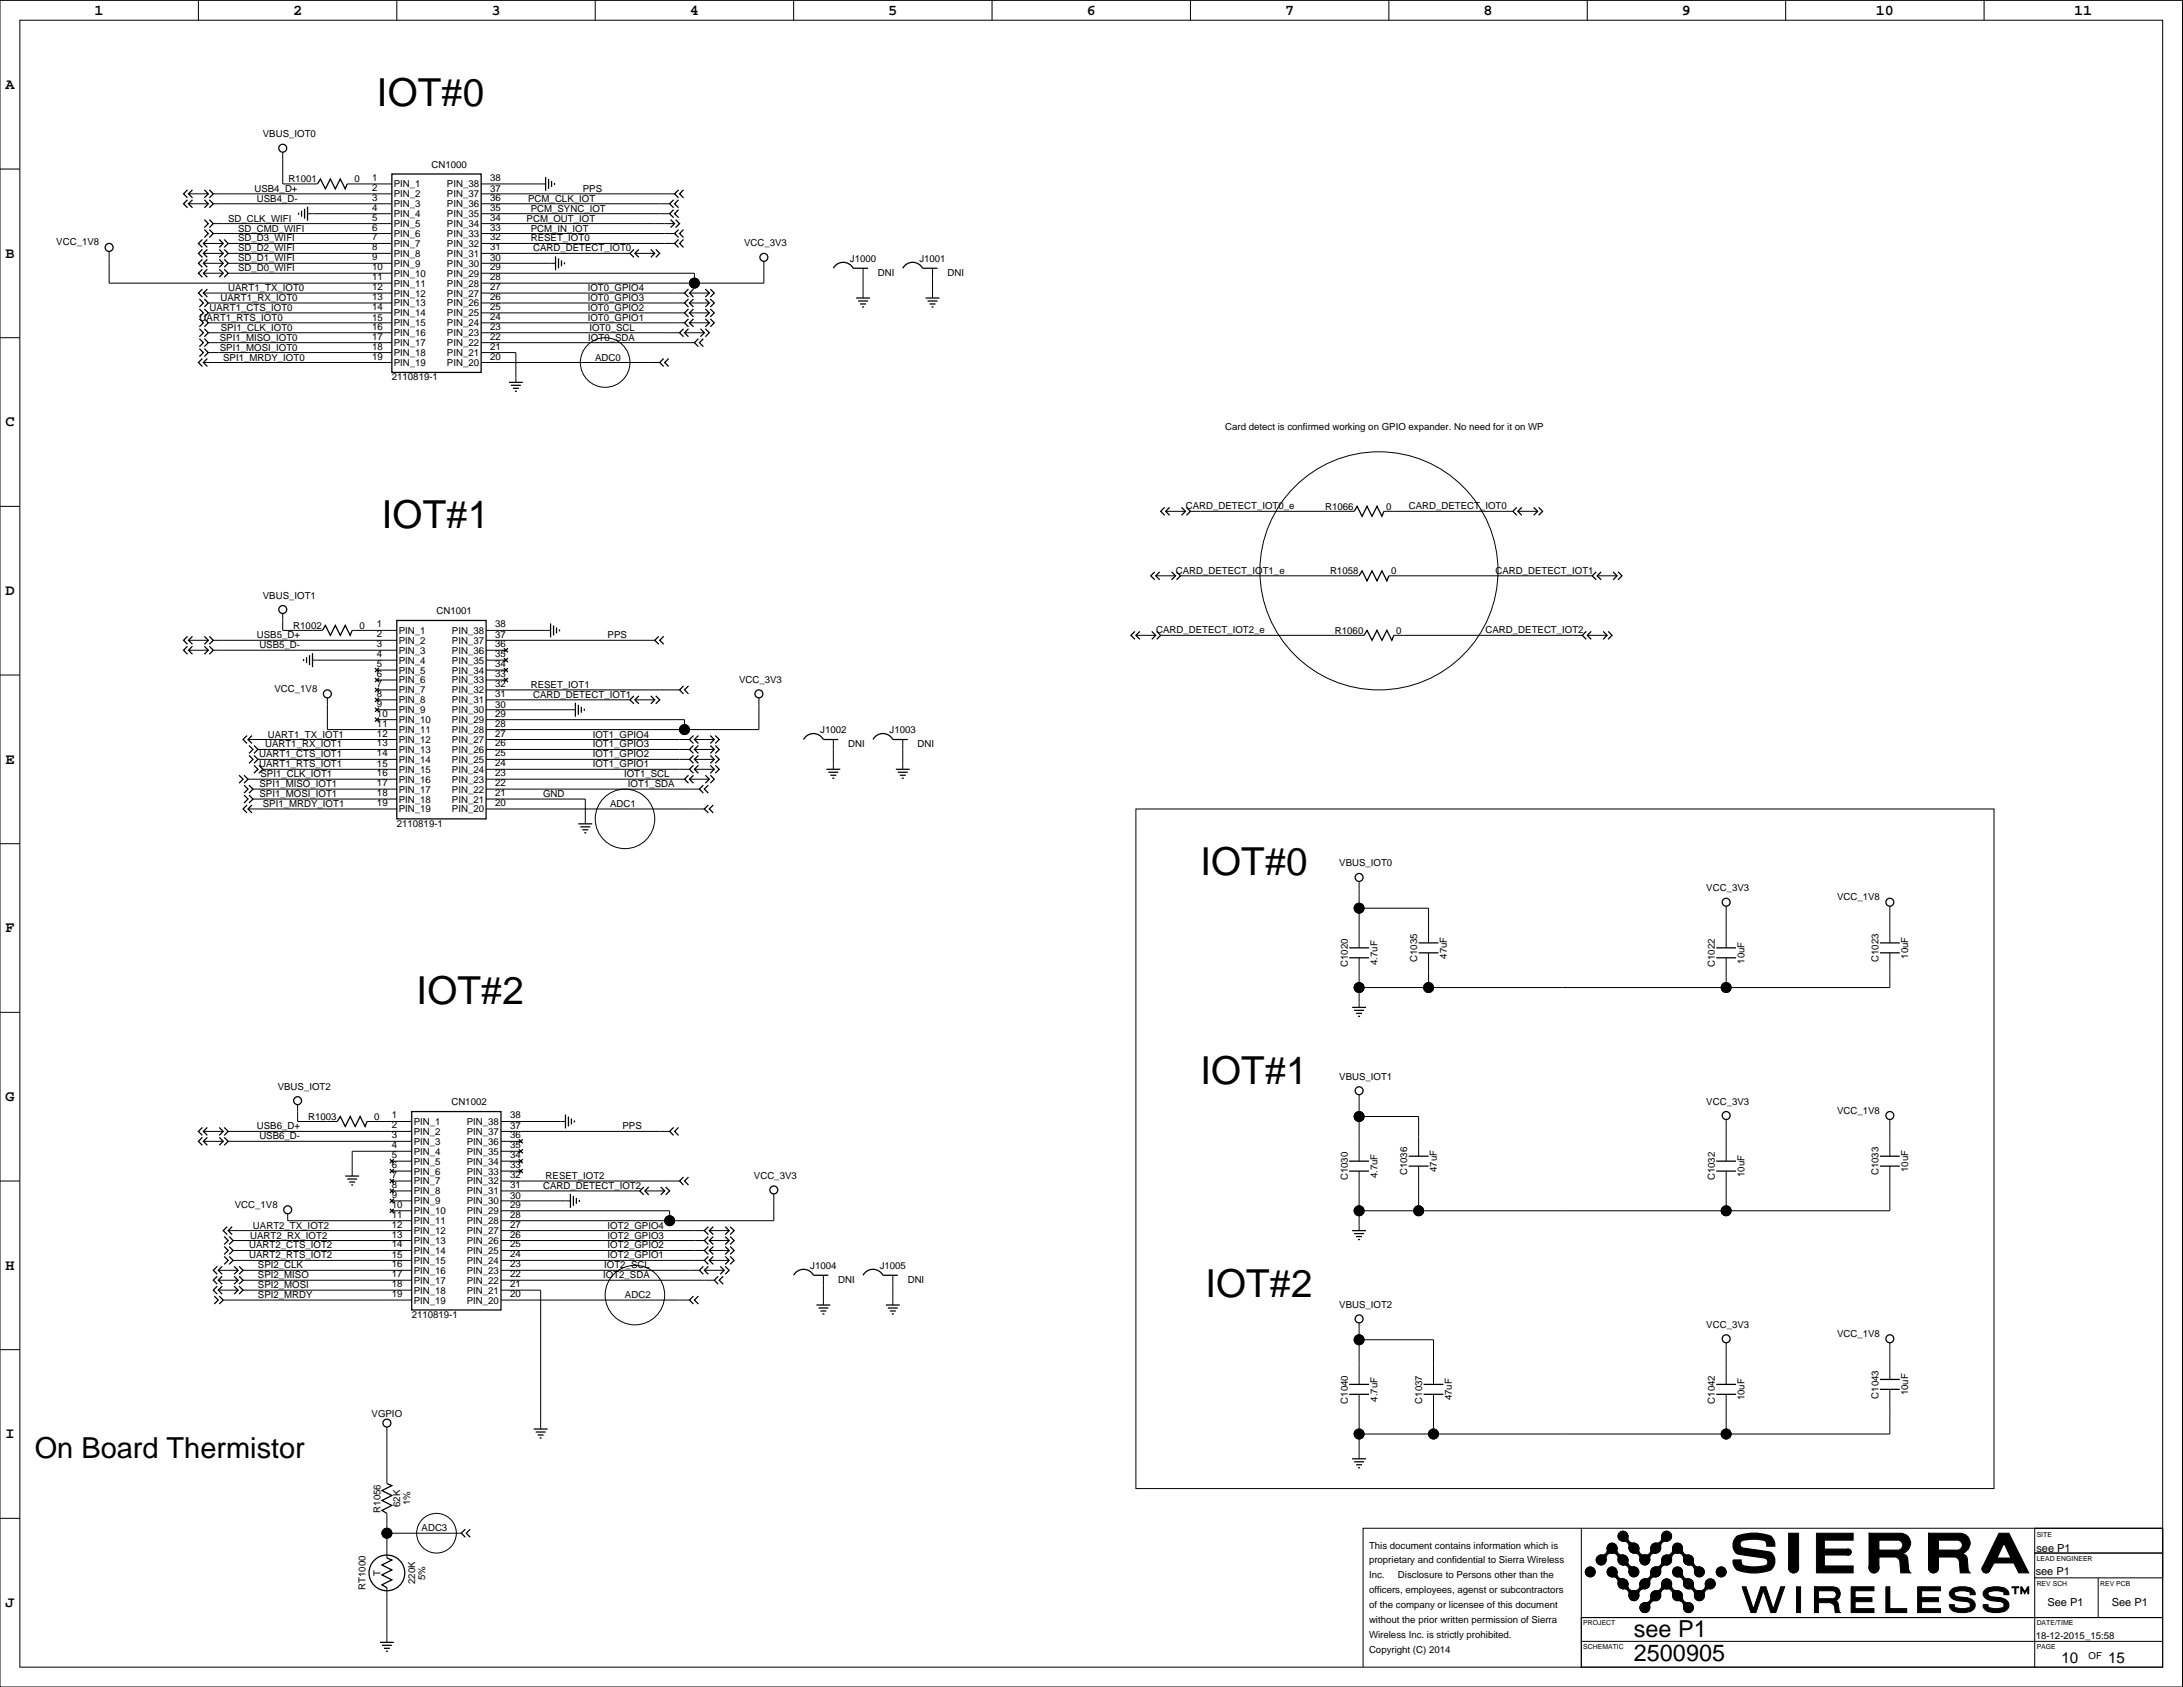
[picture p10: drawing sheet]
<svg xmlns="http://www.w3.org/2000/svg" width="559mm" height="432mm" viewBox="0 0 559 432" stroke-linecap="round" stroke-linejoin="round" font-family="sans-serif">
<defs><g id="words">
<g font-size="9.9">
<text x="96.5" y="27.3">IOT#0</text>
<text x="97.8" y="135.2">IOT#1</text>
<text x="307.3" y="224.1">IOT#0</text>
<text x="106.7" y="257.1">IOT#2</text>
<text x="307.3" y="277.4">IOT#1</text>
<text x="308.5" y="332">IOT#2</text>
</g>
<text font-size="7.4" x="8.9" y="373.1">On Board Thermistor</text>
<g font-size="6">
<text x="418.2" y="418.9">see P1</text>
<text x="418.2" y="425.2">2500905</text>
</g>
<g font-size="3.9">
<text x="24.2" y="3.7">1</text>
<text x="75" y="3.7">2</text>
<text x="125.8" y="3.7">3</text>
<text x="176.6" y="3.7">4</text>
<text x="227.4" y="3.7">5</text>
<text x="278.2" y="3.7">6</text>
<text x="329" y="3.7">7</text>
<text x="379.7" y="3.7">8</text>
<text x="430.5" y="3.7">9</text>
<text x="480.2" y="3.7">10</text>
<text x="531" y="3.7">11</text>
<text x="1.4" y="22.8">A</text>
<text x="1.4" y="65.9">B</text>
<text x="1.4" y="109.1">C</text>
<text x="1.4" y="152.3">D</text>
<text x="1.4" y="195.5">E</text>
<text x="1.4" y="238.6">F</text>
<text x="1.4" y="281.8">G</text>
<text x="1.4" y="325">H</text>
<text x="1.4" y="368.1">I</text>
<text x="1.4" y="411.3">J</text>
<text x="527.7" y="425.6">10</text>
<text x="539.6" y="425.6">15</text>
</g>
<g font-size="2.8">
<text x="521.3" y="397.3">see P1</text>
<text x="521.1" y="403.1">see P1</text>
<text x="524.1" y="411">See P1</text>
<text x="540.6" y="411">See P1</text>
</g>
<g font-size="2.5">
<text x="67.3" y="35.1">VBUS_IOT0</text>
<text x="73.8" y="46.7">R1001</text>
<text x="90.7" y="46.7">0</text>
<text x="95.2" y="46.3">1</text>
<text x="100.8" y="48">PIN_1</text>
<text x="110.5" y="42.9">CN1000</text>
<text x="114.4" y="48">PIN_38</text>
<text x="125.5" y="46.3">38</text>
<text x="65.1" y="49.1">USB4_D+</text>
<text x="65.8" y="51.6">USB4_D-</text>
<text x="95.2" y="53.9">4</text>
<text x="95.2" y="51.4">3</text>
<text x="95.2" y="48.9">2</text>
<text x="100.8" y="50.5">PIN_2</text>
<text x="100.8" y="53">PIN_3</text>
<text x="114.4" y="50.5">PIN_37</text>
<text x="114.4" y="53">PIN_36</text>
<text x="125.5" y="53.9">35</text>
<text x="125.5" y="51.4">36</text>
<text x="125.5" y="49.1">37</text>
<text x="135.2" y="51.6">PCM_CLK_IOT</text>
<text x="149.2" y="49.1">PPS</text>
<text x="58.4" y="56.7">SD_CLK_WIFI</text>
<text x="60.9" y="59.3">SD_CMD_WIFI</text>
<text x="95.2" y="59">6</text>
<text x="95.2" y="56.5">5</text>
<text x="100.8" y="55.6">PIN_4</text>
<text x="100.8" y="58.1">PIN_5</text>
<text x="114.4" y="55.6">PIN_35</text>
<text x="114.4" y="58.1">PIN_34</text>
<text x="125.5" y="59">33</text>
<text x="125.5" y="56.5">34</text>
<text x="134.8" y="56.7">PCM_OUT_IOT</text>
<text x="135.9" y="59.3">PCM_IN_IOT</text>
<text x="135.9" y="54.2">PCM_SYNC_IOT</text>
<text x="14.4" y="62.8">VCC_1V8</text>
<text x="60.9" y="64.3">SD_D2_WIFI</text>
<text x="60.9" y="61.8">SD_D3_WIFI</text>
<text x="95.2" y="64.1">8</text>
<text x="95.2" y="61.5">7</text>
<text x="100.8" y="60.7">PIN_6</text>
<text x="100.8" y="63.2">PIN_7</text>
<text x="100.8" y="65.7">PIN_8</text>
<text x="114.4" y="60.7">PIN_33</text>
<text x="114.4" y="63.2">PIN_32</text>
<text x="114.4" y="65.7">PIN_31</text>
<text x="125.5" y="64.1">31</text>
<text x="125.5" y="61.5">32</text>
<text x="135.9" y="61.8">RESET_IOT0</text>
<text x="136.5" y="64.3">CARD_DETECT_IOT0</text>
<text x="190.5" y="63.1">VCC_3V3</text>
<text x="60.9" y="69.4">SD_D0_WIFI</text>
<text x="60.9" y="66.9">SD_D1_WIFI</text>
<text x="95.2" y="71.7">11</text>
<text x="95.2" y="69.2">10</text>
<text x="95.2" y="66.6">9</text>
<text x="100.8" y="68.3">PIN_9</text>
<text x="100.8" y="70.8">PIN_10</text>
<text x="114.4" y="68.3">PIN_30</text>
<text x="114.4" y="70.8">PIN_29</text>
<text x="125.5" y="71.7">28</text>
<text x="125.5" y="69.2">29</text>
<text x="125.5" y="66.9">30</text>
<text x="217.6" y="67">J1000</text>
<text x="224.7" y="70.7">DNI</text>
<text x="235.3" y="67">J1001</text>
<text x="242.5" y="70.7">DNI</text>
<text x="56.4" y="77">UART1_RX_IOT0</text>
<text x="58.4" y="74.5">UART1_TX_IOT0</text>
<text x="95.2" y="76.8">13</text>
<text x="95.2" y="74.2">12</text>
<text x="100.8" y="73.4">PIN_11</text>
<text x="100.8" y="75.9">PIN_12</text>
<text x="114.4" y="73.4">PIN_28</text>
<text x="114.4" y="75.9">PIN_27</text>
<text x="125.5" y="76.8">26</text>
<text x="125.5" y="74.2">27</text>
<text x="150.5" y="77">IOT0_GPIO3</text>
<text x="150.5" y="74.5">IOT0_GPIO4</text>
<text x="51.1" y="82.1">UART1_RTS_IOT0</text>
<text x="53.6" y="79.6">UART1_CTS_IOT0</text>
<text x="95.2" y="82.1">15</text>
<text x="95.2" y="79.3">14</text>
<text x="100.8" y="78.4">PIN_13</text>
<text x="100.8" y="81">PIN_14</text>
<text x="100.8" y="83.5">PIN_15</text>
<text x="114.4" y="78.4">PIN_26</text>
<text x="114.4" y="81">PIN_25</text>
<text x="114.4" y="83.5">PIN_24</text>
<text x="125.5" y="81.9">24</text>
<text x="125.5" y="79.3">25</text>
<text x="150.5" y="82.1">IOT0_GPIO1</text>
<text x="150.5" y="79.6">IOT0_GPIO2</text>
<text x="56.3" y="87.2">SPI1_MISO_IOT0</text>
<text x="56.3" y="89.7">SPI1_MOSI_IOT0</text>
<text x="56.5" y="84.7">SPI1_CLK_IOT0</text>
<text x="95.2" y="89.5">18</text>
<text x="95.2" y="86.9">17</text>
<text x="95.2" y="84.4">16</text>
<text x="100.8" y="86.1">PIN_16</text>
<text x="100.8" y="88.6">PIN_17</text>
<text x="114.4" y="86.1">PIN_23</text>
<text x="114.4" y="88.6">PIN_22</text>
<text x="125.5" y="89.5">21</text>
<text x="125.5" y="86.9">22</text>
<text x="125.5" y="84.4">23</text>
<text x="150.6" y="87.2">IOT0_SDA</text>
<text x="150.9" y="84.7">IOT0_SCL</text>
<text x="57.1" y="92.3">SPI1_MRDY_IOT0</text>
<text x="95.2" y="92">19</text>
<text x="100.8" y="91.1">PIN_18</text>
<text x="100.8" y="93.7">PIN_19</text>
<text x="114.4" y="91.1">PIN_21</text>
<text x="114.4" y="93.7">PIN_20</text>
<text x="125.5" y="92">20</text>
<text x="152.4" y="92.3">ADC0</text>
<text x="100.3" y="97.4">2110819-1</text>
<text x="313.6" y="110.1">Card detect is confirmed working on GPIO expander. No need for it on WP</text>
<text x="303.5" y="130.4">CARD_DETECT_IOT0_e</text>
<text x="339.2" y="130.5">R1066</text>
<text x="354.8" y="130.5">0</text>
<text x="360.6" y="130.4">CARD_DETECT_IOT0</text>
<text x="301" y="146.9">CARD_DETECT_IOT1_e</text>
<text x="340.5" y="147">R1058</text>
<text x="356.1" y="147">0</text>
<text x="382.8" y="146.9">CARD_DETECT_IOT1</text>
<text x="67.3" y="153.2">VBUS_IOT1</text>
<text x="75.1" y="161">R1002</text>
<text x="92" y="161">0</text>
<text x="96.5" y="160.6">1</text>
<text x="111.7" y="157.2">CN1001</text>
<text x="126.8" y="160.6">38</text>
<text x="65.8" y="163.4">USB5_D+</text>
<text x="66.4" y="165.9">USB5_D-</text>
<text x="96.5" y="165.7">3</text>
<text x="96.5" y="163.1">2</text>
<text x="102.1" y="162.2">PIN_1</text>
<text x="102.1" y="164.8">PIN_2</text>
<text x="102.1" y="167.3">PIN_3</text>
<text x="115.7" y="162.2">PIN_38</text>
<text x="115.7" y="164.8">PIN_37</text>
<text x="115.7" y="167.3">PIN_36</text>
<text x="126.8" y="165.7">36</text>
<text x="126.8" y="163.4">37</text>
<text x="155.5" y="163.4">PPS</text>
<text x="295.9" y="162.1">CARD_DETECT_IOT2_e</text>
<text x="341.7" y="162.2">R1060</text>
<text x="357.4" y="162.2">0</text>
<text x="380.3" y="162.1">CARD_DETECT_IOT2</text>
<text x="96.5" y="173.3">6</text>
<text x="96.5" y="170.7">5</text>
<text x="96.5" y="168.2">4</text>
<text x="102.1" y="169.9">PIN_4</text>
<text x="102.1" y="172.4">PIN_5</text>
<text x="115.7" y="169.9">PIN_35</text>
<text x="115.7" y="172.4">PIN_34</text>
<text x="126.8" y="170.7">34</text>
<text x="126.8" y="168.2">35</text>
<text x="126.8" y="173.3">33</text>
<text x="70.3" y="177.1">VCC_1V8</text>
<text x="96.5" y="178.4">8</text>
<text x="96.5" y="175.8">7</text>
<text x="102.1" y="174.9">PIN_6</text>
<text x="102.1" y="177.5">PIN_7</text>
<text x="115.7" y="174.9">PIN_33</text>
<text x="115.7" y="177.5">PIN_32</text>
<text x="126.8" y="178.4">31</text>
<text x="126.8" y="175.8">32</text>
<text x="135.9" y="176.1">RESET_IOT1</text>
<text x="136.5" y="178.6">CARD_DETECT_IOT1</text>
<text x="189.2" y="174.8">VCC_3V3</text>
<text x="96.5" y="186">11</text>
<text x="96.5" y="183.4">10</text>
<text x="96.5" y="180.9">9</text>
<text x="102.1" y="180">PIN_8</text>
<text x="102.1" y="182.6">PIN_9</text>
<text x="102.1" y="185.1">PIN_10</text>
<text x="115.7" y="180">PIN_31</text>
<text x="115.7" y="182.6">PIN_30</text>
<text x="115.7" y="185.1">PIN_29</text>
<text x="126.8" y="186">28</text>
<text x="126.8" y="183.4">29</text>
<text x="126.8" y="181.2">30</text>
<text x="67.8" y="191.3">UART1_RX_IOT1</text>
<text x="68.6" y="188.8">UART1_TX_IOT1</text>
<text x="96.5" y="191.1">13</text>
<text x="96.5" y="188.5">12</text>
<text x="102.1" y="187.6">PIN_11</text>
<text x="102.1" y="190.2">PIN_12</text>
<text x="115.7" y="187.6">PIN_28</text>
<text x="115.7" y="190.2">PIN_27</text>
<text x="126.8" y="191.1">26</text>
<text x="126.8" y="188.5">27</text>
<text x="151.7" y="188.8">IOT1_GPIO4</text>
<text x="151.7" y="191.3">IOT1_GPIO3</text>
<text x="209.9" y="187.6">J1002</text>
<text x="217.1" y="191.3">DNI</text>
<text x="227.7" y="187.6">J1003</text>
<text x="234.9" y="191.3">DNI</text>
<text x="66.3" y="196.4">UART1_RTS_IOT1</text>
<text x="66.3" y="193.9">UART1_CTS_IOT1</text>
<text x="96.5" y="196.4">15</text>
<text x="96.5" y="193.6">14</text>
<text x="102.1" y="192.7">PIN_13</text>
<text x="102.1" y="195.3">PIN_14</text>
<text x="102.1" y="197.8">PIN_15</text>
<text x="115.7" y="192.7">PIN_26</text>
<text x="115.7" y="195.3">PIN_25</text>
<text x="115.7" y="197.8">PIN_24</text>
<text x="126.8" y="196.1">24</text>
<text x="126.8" y="193.6">25</text>
<text x="151.7" y="196.4">IOT1_GPIO1</text>
<text x="151.7" y="193.9">IOT1_GPIO2</text>
<text x="66.4" y="201.5">SPI1_MISO_IOT1</text>
<text x="66.7" y="198.9">SPI1_CLK_IOT1</text>
<text x="96.5" y="203.8">18</text>
<text x="96.5" y="201.2">17</text>
<text x="96.5" y="198.7">16</text>
<text x="102.1" y="200.3">PIN_16</text>
<text x="102.1" y="202.9">PIN_17</text>
<text x="115.7" y="200.3">PIN_23</text>
<text x="115.7" y="202.9">PIN_22</text>
<text x="126.8" y="203.8">21</text>
<text x="126.8" y="201.2">22</text>
<text x="126.8" y="198.7">23</text>
<text x="159.7" y="198.9">IOT1_SCL</text>
<text x="160.7" y="201.5">IOT1_SDA</text>
<text x="66.4" y="204">SPI1_MOSI_IOT1</text>
<text x="67.3" y="206.6">SPI1_MRDY_IOT1</text>
<text x="96.5" y="206.3">19</text>
<text x="102.1" y="205.4">PIN_18</text>
<text x="102.1" y="207.9">PIN_19</text>
<text x="115.7" y="205.4">PIN_21</text>
<text x="115.7" y="207.9">PIN_20</text>
<text x="126.8" y="206.3">20</text>
<text x="139" y="204">GND</text>
<text x="156.2" y="206.6">ADC1</text>
<text x="101.6" y="211.6">2110819-1</text>
<text x="342.8" y="221.8">VBUS_IOT0</text>
<text x="436.8" y="228.1">VCC_3V3</text>
<text x="470.2" y="230.4">VCC_1V8</text>
<text x="370.4" y="245.4" transform="rotate(-90 370.4 245.4)">47uF</text>
<text x="488.5" y="245.4" transform="rotate(-90 488.5 245.4)">10uF</text>
<text x="345" y="247.5" transform="rotate(-90 345 247.5)">C1020</text>
<text x="352.6" y="247" transform="rotate(-90 352.6 247)">4.7uF</text>
<text x="362.8" y="246.3" transform="rotate(-90 362.8 246.3)">C1035</text>
<text x="438.9" y="247.5" transform="rotate(-90 438.9 247.5)">C1022</text>
<text x="446.6" y="246.7" transform="rotate(-90 446.6 246.7)">10uF</text>
<text x="480.8" y="246.3" transform="rotate(-90 480.8 246.3)">C1023</text>
<text x="71.1" y="278.9">VBUS_IOT2</text>
<text x="342.8" y="276.4">VBUS_IOT1</text>
<text x="78.9" y="286.7">R1003</text>
<text x="95.8" y="286.7">0</text>
<text x="100.3" y="286.3">1</text>
<text x="105.9" y="287.9">PIN_1</text>
<text x="115.5" y="282.9">CN1002</text>
<text x="119.5" y="287.9">PIN_38</text>
<text x="130.6" y="286.3">38</text>
<text x="436.8" y="282.7">VCC_3V3</text>
<text x="470.2" y="285">VCC_1V8</text>
<text x="65.8" y="289.1">USB6_D+</text>
<text x="66.4" y="291.6">USB6_D-</text>
<text x="100.3" y="293.9">4</text>
<text x="100.3" y="291.4">3</text>
<text x="100.3" y="288.8">2</text>
<text x="105.9" y="290.5">PIN_2</text>
<text x="105.9" y="293">PIN_3</text>
<text x="119.5" y="290.5">PIN_37</text>
<text x="119.5" y="293">PIN_36</text>
<text x="130.6" y="293.9">35</text>
<text x="130.6" y="291.4">36</text>
<text x="130.6" y="289.1">37</text>
<text x="159.3" y="289.1">PPS</text>
<text x="100.3" y="299">6</text>
<text x="100.3" y="296.4">5</text>
<text x="105.9" y="295.6">PIN_4</text>
<text x="105.9" y="298.1">PIN_5</text>
<text x="119.5" y="295.6">PIN_35</text>
<text x="119.5" y="298.1">PIN_34</text>
<text x="130.6" y="299">33</text>
<text x="130.6" y="296.4">34</text>
<text x="100.3" y="304.1">8</text>
<text x="100.3" y="301.5">7</text>
<text x="105.9" y="300.6">PIN_6</text>
<text x="105.9" y="303.2">PIN_7</text>
<text x="105.9" y="305.7">PIN_8</text>
<text x="119.5" y="300.6">PIN_33</text>
<text x="119.5" y="303.2">PIN_32</text>
<text x="119.5" y="305.7">PIN_31</text>
<text x="130.6" y="304.1">31</text>
<text x="130.6" y="301.5">32</text>
<text x="139" y="304.3">CARD_DETECT_IOT2</text>
<text x="139.7" y="301.8">RESET_IOT2</text>
<text x="193" y="301.8">VCC_3V3</text>
<text x="345" y="302.1" transform="rotate(-90 345 302.1)">C1030</text>
<text x="352.6" y="301.6" transform="rotate(-90 352.6 301.6)">4.7uF</text>
<text x="360.2" y="300.8" transform="rotate(-90 360.2 300.8)">C1036</text>
<text x="367.8" y="300" transform="rotate(-90 367.8 300)">47uF</text>
<text x="438.9" y="302.1" transform="rotate(-90 438.9 302.1)">C1032</text>
<text x="446.6" y="301.3" transform="rotate(-90 446.6 301.3)">10uF</text>
<text x="480.8" y="300.8" transform="rotate(-90 480.8 300.8)">C1033</text>
<text x="488.5" y="300" transform="rotate(-90 488.5 300)">10uF</text>
<text x="60.1" y="309.1">VCC_1V8</text>
<text x="100.3" y="311.7">11</text>
<text x="100.3" y="309.1">10</text>
<text x="100.3" y="306.6">9</text>
<text x="105.9" y="308.3">PIN_9</text>
<text x="105.9" y="310.8">PIN_10</text>
<text x="119.5" y="308.3">PIN_30</text>
<text x="119.5" y="310.8">PIN_29</text>
<text x="130.6" y="311.7">28</text>
<text x="130.6" y="309.1">29</text>
<text x="130.6" y="306.9">30</text>
<text x="64" y="317">UART2_RX_IOT2</text>
<text x="64.8" y="314.5">UART2_TX_IOT2</text>
<text x="100.3" y="316.8">13</text>
<text x="100.3" y="314.2">12</text>
<text x="105.9" y="313.3">PIN_11</text>
<text x="105.9" y="315.9">PIN_12</text>
<text x="119.5" y="313.3">PIN_28</text>
<text x="119.5" y="315.9">PIN_27</text>
<text x="130.6" y="316.8">26</text>
<text x="130.6" y="314.2">27</text>
<text x="155.5" y="314.5">IOT2_GPIO4</text>
<text x="155.5" y="317">IOT2_GPIO3</text>
<text x="63.8" y="319.6">UART2_CTS_IOT2</text>
<text x="63.8" y="322.1">UART2_RTS_IOT2</text>
<text x="100.3" y="322.1">15</text>
<text x="100.3" y="319.3">14</text>
<text x="105.9" y="318.4">PIN_13</text>
<text x="105.9" y="321">PIN_14</text>
<text x="105.9" y="323.5">PIN_15</text>
<text x="119.5" y="318.4">PIN_26</text>
<text x="119.5" y="321">PIN_25</text>
<text x="119.5" y="323.5">PIN_24</text>
<text x="130.6" y="321.8">24</text>
<text x="130.6" y="319.3">25</text>
<text x="155.5" y="322.1">IOT2_GPIO1</text>
<text x="155.5" y="319.6">IOT2_GPIO2</text>
<text x="66" y="327.2">SPI2_MISO</text>
<text x="66" y="324.6">SPI2_CLK</text>
<text x="66" y="329.7">SPI2_MOSI</text>
<text x="100.3" y="329.5">18</text>
<text x="100.3" y="326.9">17</text>
<text x="100.3" y="324.4">16</text>
<text x="105.9" y="326">PIN_16</text>
<text x="105.9" y="328.6">PIN_17</text>
<text x="119.5" y="326">PIN_23</text>
<text x="119.5" y="328.6">PIN_22</text>
<text x="130.6" y="329.5">21</text>
<text x="130.6" y="326.9">22</text>
<text x="130.6" y="324.4">23</text>
<text x="154.4" y="327.2">IOT2_SDA</text>
<text x="154.7" y="324.6">IOT2_SCL</text>
<text x="207.4" y="324.8">J1004</text>
<text x="214.6" y="328.4">DNI</text>
<text x="225.2" y="324.8">J1005</text>
<text x="232.4" y="328.4">DNI</text>
<text x="66" y="332.3">SPI2_MRDY</text>
<text x="100.3" y="332">19</text>
<text x="105.9" y="331.1">PIN_18</text>
<text x="105.9" y="333.6">PIN_19</text>
<text x="119.5" y="331.1">PIN_21</text>
<text x="119.5" y="333.6">PIN_20</text>
<text x="130.6" y="332">20</text>
<text x="160" y="332.3">ADC2</text>
<text x="342.8" y="334.8">VBUS_IOT2</text>
<text x="105.4" y="337.3">2110819-1</text>
<text x="436.8" y="339.9">VCC_3V3</text>
<text x="470.2" y="342.2">VCC_1V8</text>
<text x="345" y="359.3" transform="rotate(-90 345 359.3)">C1040</text>
<text x="352.6" y="358.8" transform="rotate(-90 352.6 358.8)">4.7uF</text>
<text x="364" y="359.3" transform="rotate(-90 364 359.3)">C1037</text>
<text x="371.6" y="358.4" transform="rotate(-90 371.6 358.4)">47uF</text>
<text x="438.9" y="359.3" transform="rotate(-90 438.9 359.3)">C1042</text>
<text x="446.6" y="358.4" transform="rotate(-90 446.6 358.4)">10uF</text>
<text x="480.8" y="358" transform="rotate(-90 480.8 358)">C1043</text>
<text x="488.5" y="357.2" transform="rotate(-90 488.5 357.2)">10uF</text>
<text x="95.1" y="362.7">VGPIO</text>
<text x="97.4" y="387.2" transform="rotate(-90 97.4 387.2)">R1056</text>
<text x="102.5" y="385.7" transform="rotate(-90 102.5 385.7)">62K</text>
<text x="105" y="385.3" transform="rotate(-90 105 385.3)">1%</text>
<text x="107.9" y="391.9">ADC3</text>
<text x="350.4" y="396.4">This document contains information which is</text>
<text x="350.4" y="400.2">proprietary and confidential to Sierra Wireless</text>
<text x="93.6" y="407" transform="rotate(-90 93.6 407)">RT1000</text>
<text x="97.4" y="403.4" transform="rotate(-90 97.4 403.4)">T</text>
<text x="106.3" y="405.5" transform="rotate(-90 106.3 405.5)">220K</text>
<text x="108.8" y="404.4" transform="rotate(-90 108.8 404.4)">5%</text>
<text x="350.4" y="404">Inc.</text>
<text x="350.4" y="407.8">officers, employees, agenst or subcontractors</text>
<text x="357.9" y="404">Disclosure to Persons other than the</text>
<text x="350.4" y="411.6">of the company or licensee of this document</text>
<text x="350.4" y="415.4">without the prior written permission of Sierra</text>
<text x="350.4" y="419.2">Wireless Inc. is strictly prohibited.</text>
<text x="521.1" y="419.5">18-12-2015_15:58</text>
<text x="350.4" y="423">Copyright (C) 2014</text>
<text x="534.6" y="424.6">OF</text>
</g>
<g font-size="1.8">
<text x="521.3" y="393.3">SITE</text>
<text x="521.3" y="399.4">LEAD ENGINEER</text>
<text x="521.3" y="406">REV SCH</text>
<text x="537.6" y="406">REV PCB</text>
<text x="405.3" y="415.9">PROJECT</text>
<text x="521.3" y="415.9">DATE/TIME</text>
<text x="405.3" y="422">SCHEMATIC</text>
<text x="521.3" y="422">PAGE</text>
</g>
</g></defs>
<g fill="none" stroke="#000" stroke-width=".26">
<path d="M0 .1h558.7v431.7h-558.7zM5.1 5.2h548.5v421.5h-548.5zM50.8 .1v5.1M101.6 .1v5.1M152.4 .1v5.1M203.2 .1v5.1M253.9 .1v5.1M304.7 .1v5.1M355.5 .1v5.1M406.3 .1v5.1M457.1 .1v5.1M507.9 .1v5.1"/>
<path d="M72.4 39v8.1h8.9M0 43.3h5.1M48.2 49.6h5.1M48.2 52.2h5.1M54.6 49.6h45.7M54.6 57.2h45.7M54.6 59.8h45.7M54.6 52.2h45.7M72.4 40.7h.1M78.7 54.7h21.6M80 54.7h.1M88.9 47.1h11.4"/>
<path d="M123.2 49.6h49.5M123.2 54.7h48.2M123.2 57.2h49.5M123.2 59.8h49.5M123.2 47.1h16.5M123.2 52.2h48.2M138.4 47.1h.1M27.9 66.1h.1M27.9 64.3v8.2h72.4M52.1 62.3h5M52.1 64.9h5M52.1 67.4h5"/>
<path d="M52.1 69.9h5M52.1 75h48.2M53.3 77.6h47M58.4 62.3h41.9M58.4 64.9h41.9M58.4 67.4h41.9M58.4 69.9h41.9M123.2 62.3h49.5M123.2 64.9h38.1M123.2 77.6h52M123.2 67.4h19M123.2 69.9h54.6v2.6"/>
<path d="M123.2 75h52M140.9 67.4h.1M162.5 64.9h5.1M176.5 77.6h5.1M176.5 75h5.1M195.5 68.7h.1M195.5 66.9v5.6h-72.3M220.9 75h.1M220.9 68.7v7.6M238.7 75h.1M238.7 68.7v7.6M0 86.4h5.1"/>
<path d="M52.1 92.8h48.2M53.3 80.1h47M53.3 82.6h47M53.3 85.2h47M53.3 87.7h47M53.3 90.2h47M123.2 92.8h45.7M123.2 90.2h8.9v7.7M123.2 80.1h52M123.2 82.6h52M123.2 85.2h50.8M123.2 87.7h54.6"/>
<path d="M132.1 96.6h.1M175.2 85.2h5.1M176.5 80.1h5.1M176.5 82.6h5.1M0 129.6h5.1M298.4 130.9h5.1M304.7 130.9h41.9M354.2 130.9h33.1M388.5 130.9h5.1M72.4 158.8h.1M72.4 157v4.4h10.1M295.8 147.4h5.1"/>
<path d="M302.2 147.4h45.7M355.5 147.4h52.1M408.8 147.4h5.1M0 172.8h5.1M48.2 163.9h5.1M48.2 166.4h5.1M54.6 163.9h47M54.6 166.4h47M80 169h21.6M81.3 169h.1M83.8 178.6v8.1h17.8M90.1 161.4h11.5"/>
<path d="M96.5 179.1h.1M96.5 176.6h.1M96.5 174h.1M96.5 171.5h.1M96.5 176.6h5.1M96.5 171.5h5.1M96.5 174h5.1M96.5 179.1h5.1M124.4 163.9h43.2M124.4 161.4h16.5M124.4 169h5.1M124.4 176.6h49.6"/>
<path d="M124.4 166.4h5.1M124.4 171.5h5.1M124.4 174h5.1M124.4 179.1h36.9M129.5 171.5h.1M129.5 174h.1M129.5 166.4h.1M129.5 169h.1M139.7 161.4h.1M162.5 179.1h5.1M194.3 178.6v8.1h-69.9M290.8 162.6h5"/>
<path d="M297.1 162.6h52.1M356.8 162.6h48.2M406.3 162.6h5.1M63.5 199.4h38.1M63.5 189.3h38.1M66 191.8h35.6M66 194.4h35.6M67.3 196.9h34.3M83.8 180.4h.1M96.5 184.2h.1M96.5 181.7h.1M96.5 181.7h5.1"/>
<path d="M96.5 184.2h5.1M124.4 199.4h50.8M124.4 181.7h22.9M124.4 184.2h50.8v2.5M124.4 189.3h52.1M124.4 191.8h52.1M124.4 194.4h52.1M124.4 196.9h52.1M146 181.7h.1M176.5 199.4h5.1M177.8 189.3h5M177.8 191.8h5"/>
<path d="M177.8 194.4h5M177.8 196.9h5M194.3 180.4h.1M213.3 195.6h.1M213.3 189.3v7.6M231.1 195.6h.1M231.1 189.3v7.6M0 215.9h5.1M63.5 207.1h38.1M64.8 202h36.8M64.8 204.5h36.8M124.4 204.5h25.4v6.4"/>
<path d="M124.4 207.1h55.9M124.4 202h54.6M149.8 209.6h.1M290.8 207.1h219.6v173.9h-219.6zM11.4 232.5h.1M347.9 227.4h.1M347.9 225.6v17M347.9 232.5h17.8v8.8M441.9 233.7h.1M441.9 231.9v10.7M483.8 233.7h.1M483.8 231.9v9.4"/>
<path d="M0 259.1h5.1M347.9 256.6h.1M347.9 245.2v12.6M365.7 243.9v8.9M441.9 245.2v7.6M483.8 243.9v8.9h-135.9M52.1 289.6h5M52.1 292.1h5M58.4 289.6h47M58.4 292.1h47M76.2 284.5h.1M76.2 282.7v4.4h10.1"/>
<path d="M90.1 299.7h.1M94 287.1h11.4M100.3 299.7h.1M100.3 297.2h.1M100.3 297.2h5.1M100.3 299.7h5.1M105.4 294.7h-15.3v6.3M128.2 289.6h43.2M128.2 287.1h16.5M128.2 292.1h5.1M128.2 294.7h5.1M128.2 297.2h5.1"/>
<path d="M128.2 299.7h5.1M133.3 292.1h.1M133.3 294.7h.1M133.3 297.2h.1M133.3 299.7h.1M143.5 287.1h.1M347.9 282h.1M347.9 280.2v17M347.9 299.7v15.3M347.9 285.8h15.2v10.1M363.1 298.5v11.4M441.9 288.3h.1"/>
<path d="M441.9 286.5v10.7M441.9 299.7v10.2M483.8 288.3h.1M483.8 286.5v9.4M483.8 298.5v11.4h-135.9M0 302.3h5.1M58.4 315h47M59.7 317.5h45.7M73.6 312.4h.1M73.6 310.7v1.7h31.8M100.3 309.9h.1M100.3 307.4h.1"/>
<path d="M100.3 304.8h.1M100.3 302.3h.1M100.3 307.4h5.1M100.3 302.3h5.1M100.3 304.8h5.1M100.3 309.9h5.1M128.2 307.4h17.8M128.2 302.3h45.8M128.2 304.8h35.6M128.2 309.9h43.2v2.5M128.2 315h52.1M128.2 317.5h52.1"/>
<path d="M144.7 307.4h.1M165.1 304.8h5M181.6 315h5M181.6 317.5h5M198.1 307.4h.1M198.1 305.6v6.8h-69.9M347.9 313.7h.1M55.9 327.7h5M55.9 325.1h5M55.9 330.2h5M57.1 332.8h48.3M59.7 322.6h45.7"/>
<path d="M59.7 320.1h45.7M62.2 327.7h43.2M62.2 325.1h43.2M62.2 330.2h43.2M128.2 322.6h52.1M128.2 330.2h10.2v35.6M128.2 327.7h54.6M128.2 325.1h50.8M128.2 332.8h48.3M128.2 320.1h52.1M180.3 325.1h5.1M181.6 322.6h5"/>
<path d="M181.6 320.1h5M210.8 332.8h.1M210.8 326.4v7.6M228.5 332.8h.1M228.5 326.4v7.6M347.9 338.6v15.7M0 345.5h5.1M347.9 340.4h.1M347.9 356.9v16.5M347.9 342.9h19v11.4M366.9 356.9v10.1M441.9 345.5h.1"/>
<path d="M441.9 343.7v10.6M441.9 356.9v10.1M483.8 345.5h.1M483.8 343.7v9.4M483.8 355.6v11.4h-135.9M99 367h.1M99 365.3v14.4M138.4 364.5h.1M347.9 372.1h.1M0 388.6h5.1M99 387.4v11.4M99 392.4h19.1"/>
<path d="M404.8 391.2h148.8v22.8h-148.8zM404.8 391.2h-55.9v35.5M520.8 391.2h32.8v6.3h-32.8zM520.8 397.5h32.8v6.4h-32.8zM99 419.1h.1M99 406.4v14M404.8 414h148.8v12.7h-148.8zM520.8 403.9v22.8M537.1 403.9v10.1M553.6 414h-148.8v12.7M404.8 420.1h148.8"/>
<circle cx="177.8" cy="72.5" r="1.27"/>
<circle cx="154.9" cy="92.8" r="6.3"/>
<circle cx="353" cy="146.1" r="30.5"/>
<circle cx="175.2" cy="186.7" r="1.27"/>
<circle cx="160" cy="209.6" r="7.6"/>
<circle cx="347.9" cy="232.5" r="1.27"/>
<circle cx="347.9" cy="252.8" r="1.27"/>
<circle cx="365.7" cy="252.8" r="1.27"/>
<circle cx="441.9" cy="252.8" r="1.27"/>
<circle cx="347.9" cy="285.8" r="1.27"/>
<circle cx="171.4" cy="312.4" r="1.27"/>
<circle cx="347.9" cy="309.9" r="1.27"/>
<circle cx="363.1" cy="309.9" r="1.27"/>
<circle cx="441.9" cy="309.9" r="1.27"/>
<circle cx="162.5" cy="331.5" r="7.6"/>
<circle cx="347.9" cy="342.9" r="1.27"/>
<circle cx="347.9" cy="367" r="1.27"/>
<circle cx="366.9" cy="367" r="1.27"/>
<circle cx="441.9" cy="367" r="1.27"/>
<circle cx="99" cy="392.4" r="1.27"/>
<circle cx="111.7" cy="392.4" r="5.1"/>
<circle cx="409.9" cy="399.3" r="1.27"/>
<circle cx="412.7" cy="396.2" r="1.27"/>
<circle cx="415.4" cy="393.2" r="1.27"/>
<circle cx="415.4" cy="399.3" r="1.27"/>
<circle cx="418.2" cy="396.2" r="1.27"/>
<circle cx="421" cy="399.3" r="1.27"/>
<circle cx="423.8" cy="396.2" r="1.27"/>
<circle cx="426.6" cy="393.2" r="1.27"/>
<circle cx="426.6" cy="399.3" r="1.27"/>
<circle cx="429.4" cy="396.2" r="1.27"/>
<circle cx="432.2" cy="399.3" r="1.27"/>
<circle cx="473.1" cy="397.3" r=".76"/>
<circle cx="407.1" cy="402.3" r="1.27"/>
<circle cx="412.7" cy="402.3" r="1.27"/>
<circle cx="415.4" cy="405.4" r="1.27"/>
<circle cx="418.2" cy="402.3" r="1.27"/>
<circle cx="418.2" cy="408.4" r="1.27"/>
<circle cx="421" cy="411.5" r="1.27"/>
<circle cx="421" cy="405.4" r="1.27"/>
<circle cx="423.8" cy="408.4" r="1.27"/>
<circle cx="423.8" cy="402.3" r="1.27"/>
<circle cx="426.6" cy="405.4" r="1.27"/>
<circle cx="429.4" cy="408.4" r="1.27"/>
<circle cx="429.4" cy="402.3" r="1.27"/>
<circle cx="432.2" cy="411.5" r="1.27"/>
<circle cx="432.2" cy="405.4" r="1.27"/>
<circle cx="435" cy="408.4" r="1.27"/>
<circle cx="435" cy="402.3" r="1.27"/>
<circle cx="437.8" cy="405.4" r="1.27"/>
<circle cx="440.6" cy="402.3" r="1.27"/>
<circle cx="459.1" cy="401.3" r="1.27"/>
<circle cx="479.7" cy="401.3" r="1.27"/>
<circle cx="494.9" cy="401.3" r="1.27"/>
<circle cx="508.4" cy="401.6" r="1.02"/>
</g>
<g fill="none" stroke="#000" stroke-width=".32">
<path d="M48 48.6l-1 1 1 1M48 51.1l-1 1.1 1 1M49.3 48.6l-1.1 1 1.1 1M49.3 51.1l-1.1 1.1 1.1 1M52.3 48.6l1 1-1 1M52.3 51.1l1 1.1-1 1M52.3 58.8l1 1-1 1M52.3 56.2l1 1-1 1.1M53.6 48.6l1 1-1 1M53.6 51.1l1 1.1-1 1M53.6 58.8l1 1-1 1M53.6 56.2l1 1-1 1.1"/>
<path d="M76.4 54.4v.5M77.2 53.9v1.6M78 53.4v2.6M78.7 52.9v3.6M81.3 47.1l.7-1.3 1.3 2.5 1.3-2.5 1.2 2.5 1.3-2.5 1.3 2.5 .5-1.2M100.3 44.5h22.9v50.8h-22.9zM139.7 45.3v3.6M140.4 45.8v2.5M141.2 46.3v1.5M142 46.8v.5M171.7 56.2l1 1-1 1.1M172.4 53.7l-1 1 1 1"/>
<path d="M172.4 51.1l-1 1.1 1 1M172.9 56.2l1.1 1-1.1 1.1M173.7 48.6l-1 1 1 1M173.7 53.7l-1 1 1 1M173.7 58.8l-1 1 1 1M173.7 51.1l-1 1.1 1 1M175 48.6l-1 1 1 1M175 58.8l-1 1 1 1M51 76.5l1.1 1.1-1.1 1M51 79.1l1.1 1-1.1 1M51.8 68.9l-1 1 1 1M51.8 66.4l-1 1 1 1"/>
<path d="M51.8 63.8l-1 1.1 1 1M51.8 61.3l-1 1 1 1M51.8 74l-1 1 1 1M52.3 76.5l1 1.1-1 1M52.3 79.1l1 1-1 1M53.1 68.9l-1 1 1 1M53.1 66.4l-1 1 1 1M53.1 63.8l-1 1.1 1 1M53.1 61.3l-1 1 1 1M53.1 74l-1 1 1 1M56.1 68.9l1 1-1 1M56.1 66.4l1 1-1 1"/>
<path d="M56.1 63.8l1 1.1-1 1M56.1 61.3l1 1-1 1M57.4 68.9l1 1-1 1M57.4 66.4l1 1-1 1M57.4 63.8l1 1.1-1 1M57.4 61.3l1 1-1 1M142.2 65.6v3.6M143 66.1v2.6M143.7 66.6v1.6M144.5 67.1v.5M162.3 63.8l-1 1.1 1 1M163.5 63.8l-1 1.1 1 1"/>
<path d="M166.6 63.8l1 1.1-1 1M167.9 63.8l1 1.1-1 1M173.7 61.3l-1 1 1 1M175 61.3l-1 1 1 1M176.2 76.5l-1 1.1 1 1M176.2 79.1l-1 1 1 1M176.2 74l-1 1 1 1M177.5 76.5l-1 1.1 1 1M177.5 79.1l-1 1 1 1M177.5 74l-1 1 1 1M180.6 76.5l1 1.1-1 1M180.6 79.1l1 1-1 1"/>
<path d="M180.6 74l1 1-1 1M181.8 76.5l1 1.1-1 1M181.8 79.1l1 1-1 1M181.8 74l1 1-1 1M219.2 76.3h3.5M219.7 77h2.5M220.2 77.8h1.5M220.7 78.6h.5M222.2 68.7h-3.8a2.88 2.88 0 0 0-5.1 0M236.9 76.3h3.6M237.4 77h2.6M237.9 77.8h1.6"/>
<path d="M238.5 78.6h.5M240 68.7h-3.8a2.88 2.88 0 0 0-5.1 0M51 81.6l1.1 1-1.1 1M51 86.7l1.1 1-1.1 1M51 84.2l1.1 1-1.1 1M51 89.2l1.1 1-1.1 1.1M51.8 91.8l-1 1 1 1M52.3 81.6l1 1-1 1M52.3 86.7l1 1-1 1M52.3 84.2l1 1-1 1M52.3 89.2l1 1-1 1.1M53.1 91.8l-1 1 1 1"/>
<path d="M130.3 97.9h3.5M130.8 98.6h2.5M131.3 99.4h1.5M169.9 91.8l-1 1 1 1M171.2 91.8l-1.1 1 1.1 1M175 84.2l-1 1 1 1M176.2 81.6l-1 1 1 1M176.2 84.2l-1 1 1 1M177.5 81.6l-1 1 1 1M178.8 86.7l-1 1 1 1M179.3 84.2l1 1-1 1M180 86.7l-1 1 1 1"/>
<path d="M180.6 81.6l1 1-1 1M180.6 84.2l1 1-1 1M181.8 81.6l1 1-1 1M131.8 100.2h.5M298.1 129.9l-1 1 1 1M299.4 129.9l-1 1 1 1M302.4 129.9l1.1 1-1.1 1M303.7 129.9l1 1-1 1M346.6 130.9l.8-1.3 1.3 2.5 1.2-2.5 1.3 2.5 1.3-2.5 1.2 2.5 .5-1.2M388.3 129.9l-1 1 1 1M389.5 129.9l-1 1 1 1M392.6 129.9l1 1-1 1"/>
<path d="M393.9 129.9l1 1-1 1M101.6 158.8h22.8v50.8h-22.8zM140.9 159.6v3.5M295.6 146.4l-1 1 1 1M296.9 146.4l-1.1 1 1.1 1M299.9 146.4l1 1-1 1M301.2 146.4l1 1-1 1M347.9 147.4l.8-1.3 1.2 2.6 1.3-2.6 1.3 2.6 1.2-2.6 1.3 2.6 .5-1.3M408.6 146.4l-1 1 1 1M409.9 146.4l-1.1 1 1.1 1M412.9 146.4l1 1-1 1M414.2 146.4l1 1-1 1"/>
<path d="M48 162.9l-1 1 1 1M48 165.4l-1 1 1 1M49.3 162.9l-1.1 1 1.1 1M49.3 165.4l-1.1 1 1.1 1M52.3 162.9l1 1-1 1M52.3 165.4l1 1-1 1M53.6 162.9l1 1-1 1M53.6 165.4l1 1-1 1M77.7 168.7v.5M78.5 168.2v1.5M79.2 167.7v2.5M80 167.2v3.5"/>
<path d="M82.5 161.4l.8-1.3 1.3 2.5 1.2-2.5 1.3 2.5 1.3-2.5 1.2 2.5 .5-1.2M96 178.6l1 1M96 176.1l1 1M96 173.5l1 1.1M96 171l1 1M97 178.6l-1 1M97 176.1l-1 1M97 173.5l-1 1.1M97 171l-1 1M129 171l1 1M129 173.5l1 1.1M129 165.9l1 1"/>
<path d="M129 168.5l1 1M130 171l-1 1M130 173.5l-1 1.1M130 165.9l-1 1M130 168.5l-1 1M141.7 160.1v2.5M142.5 160.6v1.5M143.2 161.1v.5M147.3 179.9v3.5M162.3 178.1l-1 1 1 1M163.5 178.1l-1 1 1 1M166.6 178.1l1 1-1 1"/>
<path d="M167.9 178.1l1 1-1 1M168.6 162.9l-1 1 1 1M169.9 162.9l-1 1 1 1M175 175.6l-1 1 1 1M176.2 175.6l-1 1 1 1M290.5 161.6l-1 1 1 1M291.8 161.6l-1 1 1 1M294.8 161.6l1 1-1 1M296.1 161.6l1 1-1 1M349.2 162.6l.7-1.2 1.3 2.5 1.3-2.5 1.2 2.5 1.3-2.5 1.3 2.5 .5-1.3M406.1 161.6l-1.1 1 1.1 1M407.3 161.6l-1 1 1 1"/>
<path d="M410.4 161.6l1 1-1 1M411.6 161.6l1.1 1-1.1 1M61.2 198.4l1 1-1 1.1M62.5 198.4l1 1-1 1.1M63.2 188.3l-1 1 1 1M63.7 193.3l1.1 1.1-1.1 1M63.7 190.8l1.1 1-1.1 1M64.5 188.3l-1 1 1 1M65 195.9l1 1-1 1M65 193.3l1 1.1-1 1M65 190.8l1 1-1 1M66.3 195.9l1 1-1 1"/>
<path d="M96 183.7l1 1M96 181.2l1 1M97 183.7l-1 1M97 181.2l-1 1M148 180.4v2.5M148.8 180.9v1.5M149.6 181.4v.5M176.2 198.4l-1 1 1 1.1M177.5 198.4l-1 1 1 1.1M177.5 195.9l-1 1 1 1M177.5 193.3l-1 1.1 1 1M177.5 190.8l-1 1 1 1"/>
<path d="M177.5 188.3l-1 1 1 1M178.8 195.9l-1 1 1 1M178.8 193.3l-1 1.1 1 1M178.8 190.8l-1 1 1 1M178.8 188.3l-1 1 1 1M180.6 198.4l1 1-1 1.1M181.8 198.4l1 1-1 1.1M181.8 195.9l1 1-1 1M181.8 193.3l1 1.1-1 1M181.8 190.8l1 1-1 1M181.8 188.3l1 1-1 1M183.1 195.9l1 1-1 1"/>
<path d="M183.1 193.3l1 1.1-1 1M183.1 190.8l1 1-1 1M183.1 188.3l1 1-1 1M211.5 196.9h3.6M212 197.7h2.6M212.5 198.4h1.6M213.1 199.2h.5M214.6 189.3h-3.8a2.88 2.88 0 0 0-5.1 0M229.3 196.9h3.6M229.8 197.7h2.6M230.3 198.4h1.5M230.8 199.2h.5"/>
<path d="M232.4 189.3h-3.9a2.88 2.88 0 0 0-5 0M62.5 201l1 1-1 1M62.5 203.5l1 1-1 1M63.2 206l-1 1.1 1 1M63.7 201l1.1 1-1.1 1M63.7 203.5l1.1 1-1.1 1M64.5 206l-1 1.1 1 1M148 210.9h3.6M148.6 211.6h2.5M149.1 212.4h1.5M149.6 213.2h.5M180 201l-1 1 1 1"/>
<path d="M181.3 206l-1 1.1 1 1M181.3 201l-1 1 1 1M182.6 206l-1 1.1 1 1M345.4 245.2h5M345.4 242.6h5M346.1 257.8h3.6M346.6 258.6h2.6M347.1 259.4h1.6M363.1 243.9h5.1M363.1 241.3h5.1M439.3 245.2h5.1M439.3 242.6h5.1"/>
<path d="M481.2 243.9h5.1M481.2 241.3h5.1M347.6 260.1h.6M51.8 291.1l-1 1 1 1M51.8 288.6l-1 1 1 1M53.1 291.1l-1 1 1 1M53.1 288.6l-1 1 1 1M56.1 291.1l1 1-1 1M56.1 288.6l1 1-1 1M57.4 291.1l1 1-1 1M57.4 288.6l1 1-1 1M86.3 287.1l.8-1.3 1.3 2.5 1.2-2.5 1.3 2.5 1.3-2.5 1.3 2.5 .5-1.2"/>
<path d="M99.8 299.2l1 1.1M99.8 296.7l1 1M100.8 299.2l-1 1.1M100.8 296.7l-1 1M105.4 284.5h22.8v50.8h-22.8zM132.8 291.6l1 1M132.8 294.2l1 1M132.8 296.7l1 1M132.8 299.2l1 1.1M133.8 291.6l-1 1M133.8 294.2l-1 1M133.8 296.7l-1 1"/>
<path d="M133.8 299.2l-1 1.1M144.7 285.3v3.5M145.5 285.8v2.5M146.3 286.3v1.5M147 286.8v.5M172.4 288.6l-1 1 1 1M173.7 288.6l-1 1 1 1M345.4 299.7h5M345.4 297.2h5M360.6 298.5h5.1M360.6 295.9h5.1M439.3 299.7h5.1"/>
<path d="M439.3 297.2h5.1M481.2 298.5h5.1M481.2 295.9h5.1M57.4 319l1 1.1-1 1M57.4 316.5l1 1-1 1M58.2 314l-1.1 1 1.1 1M58.7 319l1 1.1-1 1M58.7 316.5l1 1-1 1M59.4 314l-1 1 1 1M88.4 301h3.5M88.9 301.8h2.5M89.4 302.5h1.5"/>
<path d="M89.9 303.3h.5M99.8 309.4l1 1M99.8 306.9l1 1M99.8 304.3l1 1M99.8 301.8l1 1M100.8 309.4l-1 1M100.8 306.9l-1 1M100.8 304.3l-1 1M100.8 301.8l-1 1M146 305.6v3.5M146.8 306.1v2.5M147.5 306.6v1.5"/>
<path d="M148.3 307.1v.5M164.8 303.8l-1 1 1 1M166.1 303.8l-1 1 1 1M169.1 303.8l1 1-1 1M170.4 303.8l1 1-1 1M175 301.3l-1 1 1 1M176.2 301.3l-1 1 1 1M181.3 319l-1 1.1 1 1M181.3 316.5l-1 1 1 1M181.3 314l-1 1 1 1M182.6 319l-1 1.1 1 1M182.6 316.5l-1 1 1 1"/>
<path d="M182.6 314l-1 1 1 1M185.6 319l1 1.1-1 1M185.6 316.5l1 1-1 1M185.6 314l1 1-1 1M186.9 319l1 1.1-1 1M186.9 316.5l1 1-1 1M186.9 314l1 1-1 1M346.1 315h3.6M346.6 315.7h2.6M347.1 316.5h1.6M347.6 317.3h.6M54.9 331.7l1 1.1-1 1"/>
<path d="M55.6 329.2l-1 1 1 1M55.6 326.7l-1 1 1 1M55.6 324.1l-1 1 1 1.1M56.1 331.7l1 1.1-1 1M56.9 329.2l-1 1 1 1M56.9 326.7l-1 1 1 1M56.9 324.1l-1 1 1 1.1M57.4 321.6l1 1-1 1M58.7 321.6l1 1-1 1M59.9 329.2l1 1-1 1M59.9 326.7l1 1-1 1M59.9 324.1l1 1-1 1.1"/>
<path d="M61.2 329.2l1 1-1 1M61.2 326.7l1 1-1 1M61.2 324.1l1 1-1 1.1M177.5 331.7l-1 1.1 1 1M178.8 331.7l-1 1.1 1 1M180 324.1l-1 1 1 1.1M181.3 321.6l-1 1 1 1M181.3 324.1l-1 1 1 1.1M182.6 321.6l-1 1 1 1M183.9 326.7l-1.1 1 1.1 1M184.4 324.1l1 1-1 1.1M185.1 326.7l-1 1 1 1"/>
<path d="M185.6 321.6l1 1-1 1M185.6 324.1l1 1-1 1.1M186.9 321.6l1 1-1 1M209 334h3.5M209.5 334.8h2.5M210 335.6h1.5M210.5 336.3h.5M212 326.4h-3.8a2.88 2.88 0 0 0-5 0M226.8 334h3.5M227.3 334.8h2.5M227.8 335.6h1.5M228.3 336.3h.5"/>
<path d="M229.8 326.4h-3.8a2.88 2.88 0 0 0-5.1 0M345.4 356.9h5M345.4 354.3h5M364.4 356.9h5.1M364.4 354.3h5.1M439.3 356.9h5.1M439.3 354.3h5.1M481.2 355.6h5.1M481.2 353.1h5.1M99 379.7l1.3 .5-2.5 1.3 2.5 1.3-2.5 1.3 2.5 1.2-2.5 1.3 1.2 .8M136.6 365.8h3.6M137.1 366.5h2.6"/>
<path d="M137.6 367.3h1.6M138.1 368.1h.6M346.1 373.4h3.6M346.6 374.2h2.6M347.1 374.9h1.6M347.6 375.7h.6M99 398.8l1.3 .5-2.5 1.3 2.5 1.2-2.5 1.3 2.5 1.3-2.5 1.2 1.2 .8M119.1 391.4l-1 1 1 1.1M120.4 391.4l-1 1 1 1.1M97.3 420.4h3.5M97.8 421.1h2.5M98.3 421.9h1.5"/>
<path d="M98.8 422.7h.5"/>
<circle cx="72.4" cy="37.9" r="1.02"/>
<circle cx="27.9" cy="63.3" r="1.02"/>
<circle cx="195.5" cy="65.9" r="1.02"/>
<circle cx="72.4" cy="156" r="1.02"/>
<circle cx="83.8" cy="177.6" r="1.02"/>
<circle cx="194.3" cy="177.6" r="1.02"/>
<circle cx="347.9" cy="224.6" r="1.02"/>
<circle cx="441.9" cy="230.9" r="1.02"/>
<circle cx="483.8" cy="230.9" r="1.02"/>
<circle cx="347.9" cy="279.2" r="1.02"/>
<circle cx="76.2" cy="281.7" r="1.02"/>
<circle cx="441.9" cy="285.5" r="1.02"/>
<circle cx="483.8" cy="285.5" r="1.02"/>
<circle cx="73.6" cy="309.7" r="1.02"/>
<circle cx="198.1" cy="304.6" r="1.02"/>
<circle cx="347.9" cy="337.6" r="1.02"/>
<circle cx="441.9" cy="342.7" r="1.02"/>
<circle cx="483.8" cy="342.7" r="1.02"/>
<circle cx="99" cy="364.3" r="1.02"/>
<circle cx="99" cy="402.6" r="4.6"/>
</g>
<g fill="#000" stroke="#000" stroke-width=".26">
<path d="M411.4 396.2l1.3 1.3a1.39 1.39 0 0 0-1.6 1.8l-1.2-1.3a1.39 1.39 0 0 0 1.5-1.8z" fill-rule="evenodd"/>
<path d="M412.7 397.5l1.2-1.3a1.4 1.4 0 0 0 1.5 1.8l-1.2 1.3a1.4 1.4 0 0 0-1.5-1.8z" fill-rule="evenodd"/>
<path d="M415.4 394.5l1.3-1.3a1.4 1.4 0 0 0 1.5 1.8l-1.2 1.2a1.4 1.4 0 0 0-1.6-1.7z" fill-rule="evenodd"/>
<path d="M418.2 397.5l1.3-1.3a1.4 1.4 0 0 0 1.5 1.8l-1.2 1.3a1.4 1.4 0 0 0-1.6-1.8z" fill-rule="evenodd"/>
<path d="M422.6 396.2l1.2 1.3a1.39 1.39 0 0 0-1.5 1.8l-1.3-1.3a1.39 1.39 0 0 0 1.6-1.8z" fill-rule="evenodd"/>
<path d="M425.4 393.2l1.2 1.3a1.39 1.39 0 0 0-1.5 1.7l-1.3-1.2a1.39 1.39 0 0 0 1.6-1.8z" fill-rule="evenodd"/>
<path d="M428.1 396.2l1.3 1.3a1.39 1.39 0 0 0-1.5 1.8l-1.3-1.3a1.39 1.39 0 0 0 1.5-1.8z" fill-rule="evenodd"/>
<path d="M429.4 397.5l1.3-1.3a1.4 1.4 0 0 0 1.5 1.8l-1.3 1.3a1.4 1.4 0 0 0-1.5-1.8z" fill-rule="evenodd"/>
<path d="M478.4 392.4h8.4a2.61 2.61 0 0 1 2.3 2.4 2.61 2.61 0 0 1-1.8 2.7v.3l.5 .2 .5 .8 .3 3 .5 .8h-2.5l-.3-3.1-.3-.5-.7-.5h-4.3v2.8h-2.6v-8.9l2.6 1.8h5a1.29 1.29 0 0 1 1.1 1.3 1.29 1.29 0 0 1-1.1 1.3h-5v-2.6z" fill-rule="evenodd"/>
<path d="M493.7 392.4h8.3a2.61 2.61 0 0 1 2.3 2.4 2.61 2.61 0 0 1-1.7 2.7v.3l.5 .2 .5 .8 .2 3 .5 .8h-2.5l-.3-3.1-.2-.5-.8-.5h-4.3v2.8h-2.5v-8.9l2.5 1.8h5.1a1.29 1.29 0 0 1 1 1.3 1.29 1.29 0 0 1-1 1.3h-5.1v-2.6z" fill-rule="evenodd"/>
<path d="M511.7 392.4h2.5l5.1 10.2h-2.5l-1.3-2.5h-5.1l-1.2 2h-1.6l-.2-.3v-.5l5.6-6.3 1.7 3.8h-3.5l1.8-3.8-5.6 6.3z" fill-rule="evenodd"/>
<path d="M412.7 403.6l1.2-1.3a1.4 1.4 0 0 0 1.5 1.8l-1.2 1.3a1.4 1.4 0 0 0-1.5-1.8z" fill-rule="evenodd"/>
<path d="M415.4 406.7l1.3-1.3a1.4 1.4 0 0 0 1.5 1.8l-1.2 1.2a1.4 1.4 0 0 0-1.6-1.7z" fill-rule="evenodd"/>
<path d="M415.4 400.6l1.3-1.3a1.4 1.4 0 0 0 1.5 1.8l-1.2 1.2a1.4 1.4 0 0 0-1.6-1.7z" fill-rule="evenodd"/>
<path d="M419.8 405.4l1.2 1.3a1.39 1.39 0 0 0-1.5 1.7l-1.3-1.2a1.39 1.39 0 0 0 1.6-1.8z" fill-rule="evenodd"/>
<path d="M422.6 408.4l1.2 1.3a1.39 1.39 0 0 0-1.5 1.8l-1.3-1.3a1.39 1.39 0 0 0 1.6-1.8z" fill-rule="evenodd"/>
<path d="M422.6 402.3l1.2 1.3a1.39 1.39 0 0 0-1.5 1.8l-1.3-1.3a1.39 1.39 0 0 0 1.6-1.8z" fill-rule="evenodd"/>
<path d="M425.4 405.4l1.2 1.3a1.39 1.39 0 0 0-1.5 1.7l-1.3-1.2a1.39 1.39 0 0 0 1.6-1.8z" fill-rule="evenodd"/>
<path d="M425.4 399.3l1.2 1.3a1.39 1.39 0 0 0-1.5 1.7l-1.3-1.2a1.39 1.39 0 0 0 1.6-1.8z" fill-rule="evenodd"/>
<path d="M426.6 406.7l1.3-1.3a1.4 1.4 0 0 0 1.5 1.8l-1.3 1.2a1.4 1.4 0 0 0-1.5-1.7z" fill-rule="evenodd"/>
<path d="M429.4 409.7l1.3-1.3a1.4 1.4 0 0 0 1.5 1.8l-1.3 1.3a1.4 1.4 0 0 0-1.5-1.8z" fill-rule="evenodd"/>
<path d="M429.4 403.6l1.3-1.3a1.4 1.4 0 0 0 1.5 1.8l-1.3 1.3a1.4 1.4 0 0 0-1.5-1.8z" fill-rule="evenodd"/>
<path d="M433.5 399.3a1.4 1.4 0 0 0 1.5 1.8l-1.3 1.2a1.4 1.4 0 0 0-1.5-1.7z" fill-rule="evenodd"/>
<path d="M433.5 405.4a1.4 1.4 0 0 0 1.5 1.8l-1.3 1.2a1.4 1.4 0 0 0-1.5-1.7z" fill-rule="evenodd"/>
<path d="M436.5 405.4l1.3 1.3a1.39 1.39 0 0 0-1.5 1.7l-1.3-1.2a1.39 1.39 0 0 0 1.5-1.8z" fill-rule="evenodd"/>
<path d="M445.9 406.2h1l1.8 5.3h.3l1.7-5.3h1.3l1.8 5.3h.2l1.8-5.3h1l-2.2 6.6h-1.3l-1.8-5.4h-.2l-1.8 5.4h-1.3z" fill-rule="evenodd"/>
<path d="M457.9 392.4h2.5v8.9h-2.5z" fill-rule="evenodd"/>
<path d="M459.9 406.2h1v6.6h-1z" fill-rule="evenodd"/>
<path d="M465 392.4h9.4v1.8h-7.4v2.3h6.1l.5 .3v1l-.5 .2h-6.1v2.8h7.4v1.8h-9.4z" fill-rule="evenodd"/>
<path d="M464.5 406.2h4.8l1 .2a1.87 1.87 0 0 1-.5 3.3l.5 .3 .3 .5 .2 2 .3 .3h-1.3l-.3-1.8-1-.8h-3v2.6h-1v-6.6l1 1h3.8a1.05 1.05 0 0 1 .8 1 1.05 1.05 0 0 1-.8 1h-3.8v-2z" fill-rule="evenodd"/>
<path d="M473.9 406.2h5.8v1h-4.8v1.7h4.3v1.1h-4.3v1.7h4.8v1.1h-5.8z" fill-rule="evenodd"/>
<path d="M482.7 406.2h1.1v5.5h4.3v1.1h-5.4z" fill-rule="evenodd"/>
<path d="M490.9 406.2h5.8v1h-4.8v1.7h4.3v1.1h-4.3v1.7h4.8v1.1h-5.8z" fill-rule="evenodd"/>
<path d="M499.8 406.7a6.1 6.1 0 0 1 5 0l.5 .5 .3 1h-1.3v-.5a4.1 4.1 0 0 0-4 0v.5l.7 .5a4.8 4.8 0 0 1 4.3 1.3 1.64 1.64 0 0 1-1 2.5 6.3 6.3 0 0 1-4.5-.3l-.8-1v-.5h1.3v.5a4.1 4.1 0 0 0 4 0v-.7l-.7-.5a4.8 4.8 0 0 1-4.3-1.3 1.35 1.35 0 0 1 .5-2z" fill-rule="evenodd"/>
<path d="M507.9 407.2l.5-.5a6.1 6.1 0 0 1 5.1 0l.5 .5 .2 1h-1.2v-.5a4.1 4.1 0 0 0-4.1 0v.5l.8 .5a4.8 4.8 0 0 1 4.3 1.3 1.64 1.64 0 0 1-1 2.5 6.3 6.3 0 0 1-4.6-.3l-.5-.5-.3-1h1.3v.5a4.1 4.1 0 0 0 4.1 0v-.7l-.8-.5a4.8 4.8 0 0 1-4.3-1.3l-.3-.5z" fill-rule="evenodd"/>
<path d="M515 406.2h1.8v.2h-.8v1.5h-.2v-1.5h-.8z" fill-rule="evenodd"/>
<path d="M517.3 406.2h.2l.8 1.2 .8-1.2h.2v1.7h-.2v-1.2l-.8 1.2-.8-1.2v1.2h-.2z" fill-rule="evenodd"/>
<circle cx="177.8" cy="72.5" r="1.27"/>
<circle cx="175.2" cy="186.7" r="1.27"/>
<circle cx="347.9" cy="232.5" r="1.27"/>
<circle cx="347.9" cy="252.8" r="1.27"/>
<circle cx="365.7" cy="252.8" r="1.27"/>
<circle cx="441.9" cy="252.8" r="1.27"/>
<circle cx="347.9" cy="285.8" r="1.27"/>
<circle cx="171.4" cy="312.4" r="1.27"/>
<circle cx="347.9" cy="309.9" r="1.27"/>
<circle cx="363.1" cy="309.9" r="1.27"/>
<circle cx="441.9" cy="309.9" r="1.27"/>
<circle cx="347.9" cy="342.9" r="1.27"/>
<circle cx="347.9" cy="367" r="1.27"/>
<circle cx="366.9" cy="367" r="1.27"/>
<circle cx="441.9" cy="367" r="1.27"/>
<circle cx="99" cy="392.4" r="1.27"/>
<circle cx="409.9" cy="399.3" r="1.27"/>
<circle cx="412.7" cy="396.2" r="1.27"/>
<circle cx="415.4" cy="393.2" r="1.27"/>
<circle cx="415.4" cy="399.3" r="1.27"/>
<circle cx="418.2" cy="396.2" r="1.27"/>
<circle cx="421" cy="399.3" r="1.27"/>
<circle cx="423.8" cy="396.2" r="1.27"/>
<circle cx="426.6" cy="393.2" r="1.27"/>
<circle cx="426.6" cy="399.3" r="1.27"/>
<circle cx="429.4" cy="396.2" r="1.27"/>
<circle cx="432.2" cy="399.3" r="1.27"/>
<circle cx="473.1" cy="397.3" r=".76"/>
<circle cx="407.1" cy="402.3" r="1.27"/>
<circle cx="412.7" cy="402.3" r="1.27"/>
<circle cx="415.4" cy="405.4" r="1.27"/>
<circle cx="418.2" cy="402.3" r="1.27"/>
<circle cx="418.2" cy="408.4" r="1.27"/>
<circle cx="421" cy="411.5" r="1.27"/>
<circle cx="421" cy="405.4" r="1.27"/>
<circle cx="423.8" cy="408.4" r="1.27"/>
<circle cx="423.8" cy="402.3" r="1.27"/>
<circle cx="426.6" cy="405.4" r="1.27"/>
<circle cx="429.4" cy="408.4" r="1.27"/>
<circle cx="429.4" cy="402.3" r="1.27"/>
<circle cx="432.2" cy="411.5" r="1.27"/>
<circle cx="432.2" cy="405.4" r="1.27"/>
<circle cx="435" cy="408.4" r="1.27"/>
<circle cx="435" cy="402.3" r="1.27"/>
<circle cx="437.8" cy="405.4" r="1.27"/>
<circle cx="440.6" cy="402.3" r="1.27"/>
<circle cx="459.1" cy="401.3" r="1.27"/>
<circle cx="479.7" cy="401.3" r="1.27"/>
<circle cx="494.9" cy="401.3" r="1.27"/>
<circle cx="508.4" cy="401.6" r="1.02"/>
</g>
<path d="M444.7 393.2a11.2 11.2 0 0 1 8.8 .3l.5 .7 .3 1.5h-2l-.3-1.2a9.4 9.4 0 0 0-6.3 0 1.08 1.08 0 0 0 .5 1.7l6.8 1.1a2.74 2.74 0 0 1 1.2 3.1 2.74 2.74 0 0 1-2.7 1.9 10.2 10.2 0 0 1-7.1-.7l-.8-1.5v-.8h2.1l.2 1.3a9.4 9.4 0 0 0 6.4 0 1.08 1.08 0 0 0-.5-1.8l-6.9-1a2.78 2.78 0 0 1-.2-4.6z" fill-rule="evenodd" fill="#000" stroke="#000" stroke-width=".32"/>
<use href="#words"/>
</svg>
